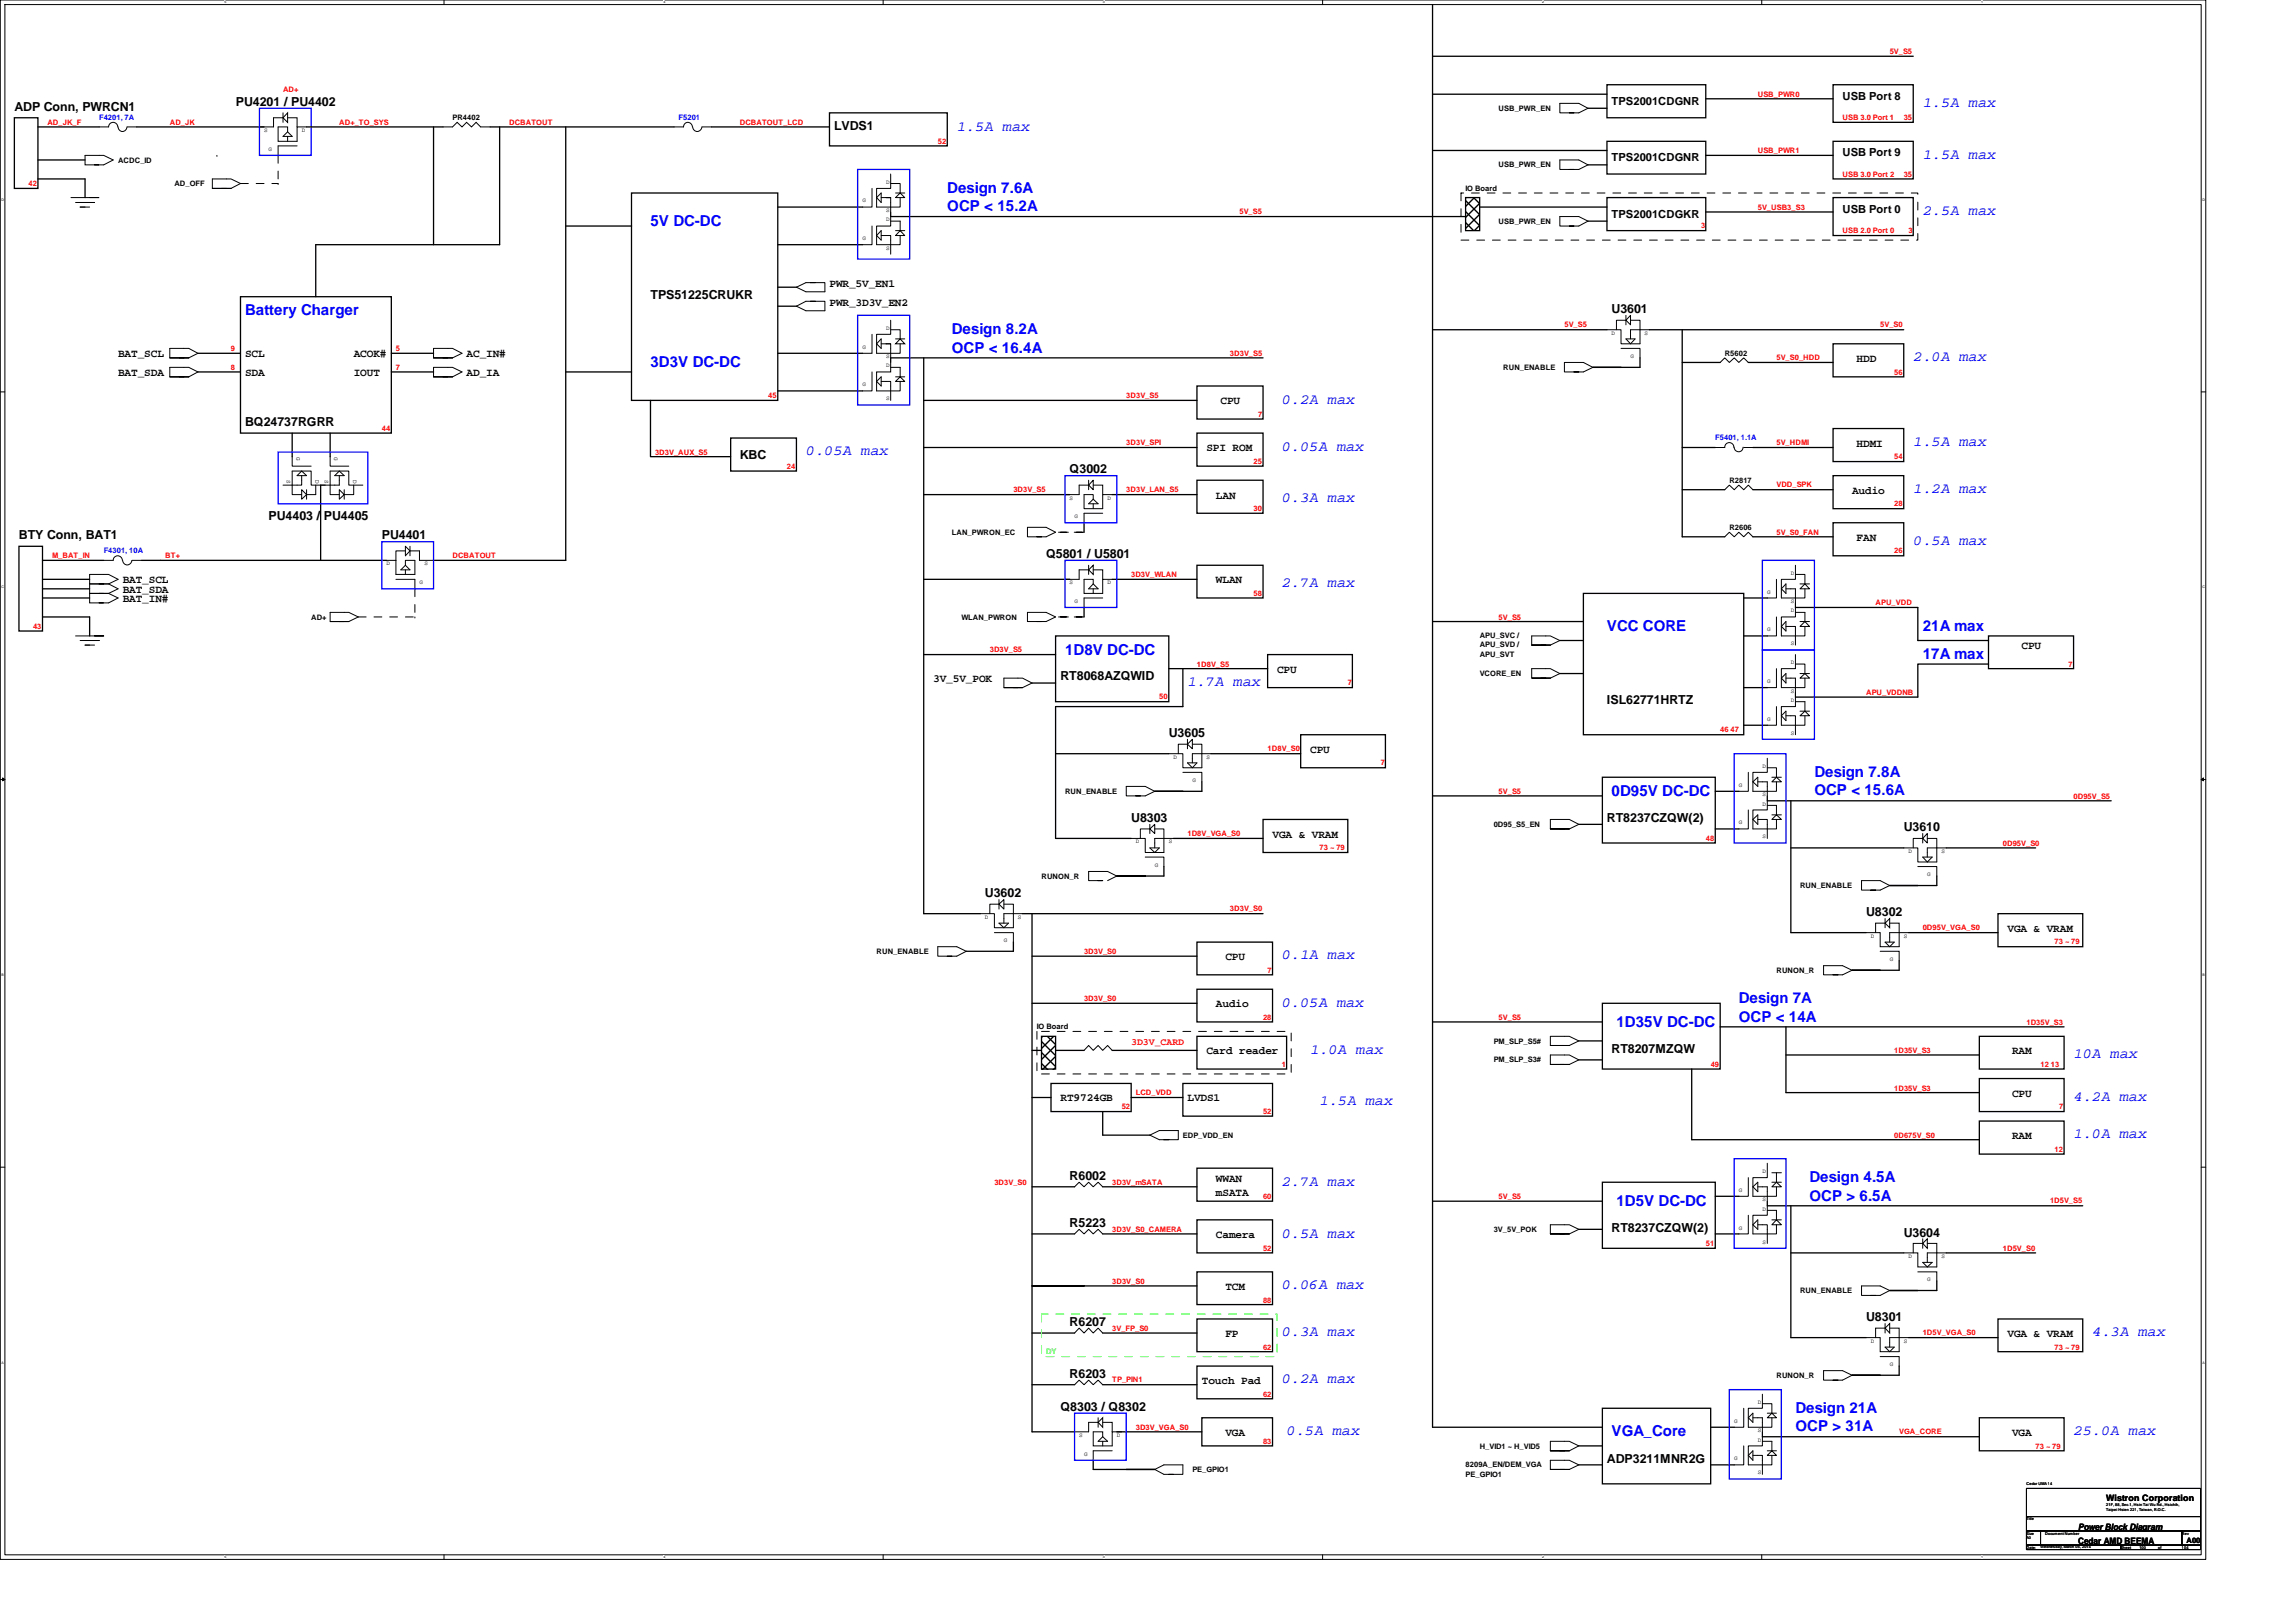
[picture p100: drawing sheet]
<svg xmlns="http://www.w3.org/2000/svg" width="297mm" height="210mm" viewBox="0 0 297 210" stroke-linecap="round" stroke-linejoin="round" font-family="sans-serif">
<defs><g id="words">
<g font-size="1.9" fill="#00f">
<text x="123.8" y="16.9">1.5A max</text>
<text x="248.7" y="13.8">1.5A max</text>
<text x="248.7" y="20.5">1.5A max</text>
<text x="84.2" y="29.3">5V DC-DC</text>
<text x="122.6" y="25">Design 7.6A</text>
<text x="122.6" y="27.3">OCP &lt; 15.2A</text>
<text x="248.7" y="27.9">2.5A max</text>
<text x="31.7" y="40.8">Battery Charger</text>
<text x="84.2" y="47.5">3D3V DC-DC</text>
<text x="123.1" y="43.3">Design 8.2A</text>
<text x="123.1" y="45.6">OCP &lt; 16.4A</text>
<text x="247.5" y="46.7">2.0A max</text>
<text x="165.8" y="52.2">0.2A max</text>
<text x="104.3" y="58.9">0.05A max</text>
<text x="165.8" y="58.3">0.05A max</text>
<text x="247.5" y="57.7">1.5A max</text>
<text x="165.8" y="65">0.3A max</text>
<text x="247.5" y="63.8">1.2A max</text>
<text x="247.5" y="70.5">0.5A max</text>
<text x="165.8" y="76">2.7A max</text>
<text x="207.9" y="81.7">VCC CORE</text>
<text x="248.7" y="81.7">21A max</text>
<text x="137.8" y="84.7">1D8V DC-DC</text>
<text x="153.6" y="88.8">1.7A max</text>
<text x="248.7" y="85.3">17A max</text>
<text x="234.7" y="100.5">Design 7.8A</text>
<text x="208.5" y="103">0D95V DC-DC</text>
<text x="234.7" y="102.9">OCP &lt; 15.6A</text>
<text x="165.8" y="124.2">0.1A max</text>
<text x="165.8" y="130.3">0.05A max</text>
<text x="225" y="129.8">Design 7A</text>
<text x="169.5" y="136.4">1.0A max</text>
<text x="209.1" y="132.9">1D35V DC-DC</text>
<text x="225" y="132.2">OCP &lt; 14A</text>
<text x="268.3" y="136.9">10A max</text>
<text x="170.7" y="143">1.5A max</text>
<text x="268.3" y="142.5">4.2A max</text>
<text x="268.3" y="147.3">1.0A max</text>
<text x="165.8" y="153.4">2.7A max</text>
<text x="234.1" y="153">Design 4.5A</text>
<text x="234.1" y="155.4">OCP &gt; 6.5A</text>
<text x="165.8" y="160.1">0.5A max</text>
<text x="209.1" y="156">1D5V DC-DC</text>
<text x="165.8" y="166.8">0.06A max</text>
<text x="165.8" y="172.9">0.3A max</text>
<text x="270.7" y="172.9">4.3A max</text>
<text x="165.8" y="179">0.2A max</text>
<text x="166.5" y="185.7">0.5A max</text>
<text x="208.5" y="185.9">VGA_Core</text>
<text x="232.3" y="182.8">Design 21A</text>
<text x="232.3" y="185.2">OCP &gt; 31A</text>
<text x="268.3" y="185.7">25.0A max</text>
</g>
<g font-size="1.6">
<text x="1.9" y="14.3">ADP Conn, PWRCN1</text>
<text x="30.5" y="13.7">PU4201 / PU4402</text>
<text x="107.9" y="16.8">LVDS1</text>
<text x="84.2" y="38.7">TPS51225CRUKR</text>
<text x="208.5" y="40.5">U3601</text>
<text x="31.7" y="55.2">BQ24737RGRR</text>
<text x="95.7" y="59.4">KBC</text>
<text x="138.4" y="61.3">Q3002</text>
<text x="2.5" y="69.8">BTY Conn, BAT1</text>
<text x="34.8" y="67.4">PU4403 / PU4405</text>
<text x="49.4" y="69.8">PU4401</text>
<text x="135.3" y="72.2">Q5801 / U5801</text>
<text x="137.2" y="88.1">RT8068AZQWID</text>
<text x="151.2" y="95.4">U3605</text>
<text x="207.9" y="91.1">ISL62771HRTZ</text>
<text x="146.3" y="106.3">U8303</text>
<text x="207.9" y="106.3">RT8237CZQW(2)</text>
<text x="246.3" y="107.6">U3610</text>
<text x="127.4" y="116.1">U3602</text>
<text x="241.4" y="118.5">U8302</text>
<text x="208.5" y="136.2">RT8207MZQW</text>
<text x="138.4" y="152.7">R6002</text>
<text x="138.4" y="158.8">R5223</text>
<text x="208.5" y="159.4">RT8237CZQW(2)</text>
<text x="246.3" y="160">U3604</text>
<text x="138.4" y="171.6">R6207</text>
<text x="241.4" y="171">U8301</text>
<text x="138.4" y="178.3">R6203</text>
<text x="137.2" y="182.5">Q8303 / Q8302</text>
<text x="207.9" y="189.3">ADP3211MNR2G</text>
</g>
<g font-size="1.4">
<text x="208.5" y="13.5">TPS2001CDGNR</text>
<text x="238.4" y="12.9">USB Port 8</text>
<text x="208.5" y="20.8">TPS2001CDGNR</text>
<text x="238.4" y="20.2">USB Port 9</text>
<text x="208.5" y="28.2">TPS2001CDGKR</text>
<text x="238.4" y="27.6">USB Port 0</text>
<text x="107.3" y="39.5">PWR_3D3V_EN2</text>
<text x="107.3" y="37.1">PWR_5V_EN1</text>
<text x="15.3" y="46.2">BAT_SCL</text>
<text x="31.7" y="46.2">SCL</text>
<text x="45.8" y="46.2">ACOK#</text>
<text x="60.4" y="46.2">AC_IN#</text>
<text x="240.2" y="46.9">HDD</text>
<text x="15.3" y="48.7">BAT_SDA</text>
<text x="31.7" y="48.7">SDA</text>
<text x="45.8" y="48.7">IOUT</text>
<text x="60.4" y="48.7">AD_IA</text>
<text x="157.9" y="52.3">CPU</text>
<text x="156.1" y="58.4">SPI ROM</text>
<text x="240.2" y="57.8">HDMI</text>
<text x="157.3" y="64.5">LAN</text>
<text x="239.6" y="63.9">Audio</text>
<text x="240.2" y="70">FAN</text>
<text x="15.9" y="75.5">BAT_SCL</text>
<text x="15.9" y="76.7">BAT_SDA</text>
<text x="15.9" y="77.9">BAT_IN#</text>
<text x="157.3" y="75.5">WLAN</text>
<text x="120.7" y="88.3">3V_5V_POK</text>
<text x="165.2" y="87.1">CPU</text>
<text x="261.5" y="84">CPU</text>
<text x="169.5" y="97.5">CPU</text>
<text x="164.6" y="108.4">VGA &amp; VRAM</text>
<text x="158.5" y="124.2">CPU</text>
<text x="259.7" y="120.6">VGA &amp; VRAM</text>
<text x="157.3" y="130.3">Audio</text>
<text x="156.1" y="136.4">Card reader</text>
<text x="260.3" y="136.4">RAM</text>
<text x="137.2" y="142.5">RT9724GB</text>
<text x="153.6" y="142.5">LVDS1</text>
<text x="260.3" y="141.9">CPU</text>
<text x="260.3" y="147.4">RAM</text>
<text x="157.3" y="152.9">WWAN</text>
<text x="157.3" y="154.7">mSATA</text>
<text x="157.3" y="160.2">Camera</text>
<text x="158.5" y="166.9">TCM</text>
<text x="158.5" y="173">FP</text>
<text x="259.7" y="173">VGA &amp; VRAM</text>
<text x="155.5" y="179.1">Touch Pad</text>
<text x="158.5" y="185.8">VGA</text>
<text x="260.3" y="185.8">VGA</text>
</g>
<text font-size="1.3" fill="#f00" x="146.3" y="135.2">3D3V_CARD</text>
<g font-size="1.1">
<text x="268.9" y="198">Power Block Diagram</text>
<text x="272.5" y="194.3">Wistron Corporation</text>
<text x="268.9" y="199.8">Cedar AMD BEEMA</text>
</g>
<g font-size="1" fill="#f00">
<text x="36.6" y="11.9">AD+</text>
<text x="244.5" y="7">5V_S5</text>
<text x="6.1" y="16.2">AD_JK_F</text>
<text x="22" y="16.2">AD_JK</text>
<text x="43.9" y="16.2">AD+_TO_SYS</text>
<text x="65.9" y="16.2">DCBATOUT</text>
<text x="95.7" y="16.2">DCBATOUT_LCD</text>
<text x="227.4" y="12.5">USB_PWR0</text>
<text x="238.4" y="15.5">USB 3.0 Port 1</text>
<text x="246.3" y="15.5">35</text>
<text x="121.3" y="18.6">52</text>
<text x="227.4" y="19.8">USB_PWR1</text>
<text x="238.4" y="22.9">USB 3.0 Port 2</text>
<text x="246.3" y="22.9">35</text>
<text x="3.7" y="24.1">42</text>
<text x="160.4" y="27.7">5V_S5</text>
<text x="220.1" y="29.5">3</text>
<text x="227.4" y="27.1">5V_USB3_S3</text>
<text x="238.4" y="30.2">USB 2.0 Port 0</text>
<text x="246.9" y="30.2">3</text>
<text x="29.9" y="45.4">9</text>
<text x="29.9" y="47.8">8</text>
<text x="51.2" y="45.4">5</text>
<text x="51.2" y="47.8">7</text>
<text x="159.1" y="46">3D3V_S5</text>
<text x="202.4" y="42.4">5V_S5</text>
<text x="229.8" y="46.7">5V_S0_HDD</text>
<text x="243.2" y="42.4">5V_S0</text>
<text x="99.4" y="51.5">45</text>
<text x="145.7" y="51.5">3D3V_S5</text>
<text x="162.8" y="53.9">7</text>
<text x="245.1" y="48.5">56</text>
<text x="49.4" y="55.8">44</text>
<text x="84.7" y="58.8">3D3V_AUX_S5</text>
<text x="145.7" y="57.6">3D3V_SPI</text>
<text x="229.8" y="57.6">5V_HDMI</text>
<text x="245.1" y="59.4">54</text>
<text x="101.8" y="60.7">24</text>
<text x="131.1" y="63.7">3D3V_S5</text>
<text x="145.7" y="63.7">3D3V_LAN_S5</text>
<text x="162.2" y="60">25</text>
<text x="229.8" y="63.1">VDD_SPK</text>
<text x="245.1" y="65.5">28</text>
<text x="162.2" y="66.1">30</text>
<text x="229.8" y="69.2">5V_S0_FAN</text>
<text x="245.1" y="71.6">26</text>
<text x="6.7" y="72.2">M_BAT_IN</text>
<text x="21.4" y="72.2">BT+</text>
<text x="58.5" y="72.2">DCBATOUT</text>
<text x="146.3" y="74.7">3D3V_WLAN</text>
<text x="162.2" y="77.1">58</text>
<text x="4.3" y="81.4">43</text>
<text x="193.9" y="80.2">5V_S5</text>
<text x="242.7" y="78.3">APU_VDD</text>
<text x="128.1" y="84.4">3D3V_S5</text>
<text x="154.9" y="86.3">1D8V_S5</text>
<text x="174.4" y="88.7">7</text>
<text x="241.4" y="89.9">APU_VDDNB</text>
<text x="267.6" y="86.3">7</text>
<text x="150" y="90.5">50</text>
<text x="222.5" y="94.8">46 47</text>
<text x="164" y="97.2">1D8V_S0</text>
<text x="178.6" y="99.1">7</text>
<text x="193.9" y="102.7">5V_S5</text>
<text x="268.3" y="103.3">0D95V_S5</text>
<text x="153.6" y="108.2">1D8V_VGA_S0</text>
<text x="170.7" y="110">73 ~ 79</text>
<text x="220.7" y="108.8">48</text>
<text x="259.1" y="109.4">0D95V_S0</text>
<text x="159.1" y="117.9">3D3V_S0</text>
<text x="140.2" y="123.4">3D3V_S0</text>
<text x="164" y="125.9">7</text>
<text x="248.7" y="120.4">0D95V_VGA_S0</text>
<text x="265.8" y="122.2">73 ~ 79</text>
<text x="140.2" y="129.5">3D3V_S0</text>
<text x="163.4" y="132">28</text>
<text x="193.9" y="132">5V_S5</text>
<text x="245.1" y="136.2">1D35V_S3</text>
<text x="262.2" y="132.6">1D35V_S3</text>
<text x="145.1" y="143.6">52</text>
<text x="146.9" y="141.7">LCD_VDD</text>
<text x="165.8" y="138.1">1</text>
<text x="221.3" y="138.1">49</text>
<text x="245.1" y="141.1">1D35V_S3</text>
<text x="264" y="138.1">12 13</text>
<text x="266.4" y="143.6">7</text>
<text x="163.4" y="144.2">52</text>
<text x="245.1" y="147.2">0D675V_S0</text>
<text x="265.8" y="149.1">12</text>
<text x="128.6" y="153.3">3D3V_S0</text>
<text x="143.9" y="153.3">3D3V_mSATA</text>
<text x="163.4" y="155.2">60</text>
<text x="193.9" y="155.2">5V_S5</text>
<text x="265.2" y="155.7">1D5V_S5</text>
<text x="143.9" y="159.4">3D3V_S0_CAMERA</text>
<text x="163.4" y="161.8">52</text>
<text x="220.7" y="161.2">51</text>
<text x="259.1" y="161.8">1D5V_S0</text>
<text x="143.9" y="166.1">3D3V_S0</text>
<text x="143.9" y="172.2">3V_FP_S0</text>
<text x="163.4" y="168.6">88</text>
<text x="248.7" y="172.8">1D5V_VGA_S0</text>
<text x="143.9" y="178.9">TP_PIN1</text>
<text x="163.4" y="174.7">62</text>
<text x="265.8" y="174.7">73 ~ 79</text>
<text x="146.9" y="185">3D3V_VGA_S0</text>
<text x="163.4" y="180.8">62</text>
<text x="245.7" y="185.6">VGA_CORE</text>
<text x="163.4" y="186.9">83</text>
<text x="263.4" y="187.5">73 ~ 79</text>
</g>
<g font-size="1" fill="#00f">
<text x="12.8" y="15.5">F4201, 7A</text>
<text x="87.8" y="15.5">F5201</text>
<text x="221.9" y="57">F5401, 1.1A</text>
<text x="13.4" y="71.6">F4301, 10A</text>
</g>
<g font-size="1">
<text x="58.5" y="15.5">PR4402</text>
<text x="193.9" y="14.3">USB_PWR_EN</text>
<text x="15.3" y="21">ACDC_ID</text>
<text x="193.9" y="21.6">USB_PWR_EN</text>
<text x="22.6" y="24.1">AD_OFF</text>
<text x="189.6" y="24.7">IO Board</text>
<text x="193.9" y="29">USB_PWR_EN</text>
<text x="194.5" y="47.8">RUN_ENABLE</text>
<text x="223.1" y="46">R5602</text>
<text x="223.7" y="62.5">R2817</text>
<text x="123.1" y="69.2">LAN_PWRON_EC</text>
<text x="223.7" y="68.6">R2606</text>
<text x="40.3" y="80.2">AD+</text>
<text x="124.4" y="80.2">WLAN_PWRON</text>
<text x="191.4" y="83.8">APU_SVD /</text>
<text x="191.4" y="82.6">APU_SVC /</text>
<text x="191.4" y="85">APU_SVT</text>
<text x="191.4" y="87.5">VCORE_EN</text>
<text x="137.8" y="102.7">RUN_ENABLE</text>
<text x="193.2" y="107">0D95_S5_EN</text>
<text x="134.7" y="113.7">RUNON_R</text>
<text x="232.9" y="114.9">RUN_ENABLE</text>
<text x="113.4" y="123.4">RUN_ENABLE</text>
<text x="229.8" y="125.9">RUNON_R</text>
<text x="134.2" y="133.2">IO Board</text>
<text x="193.2" y="135">PM_SLP_S5#</text>
<text x="193.2" y="137.5">PM_SLP_S3#</text>
<text x="153" y="147.2">EDP_VDD_EN</text>
<text x="193.2" y="159.4">3V_5V_POK</text>
<text x="232.9" y="167.3">RUN_ENABLE</text>
<text x="229.8" y="178.3">RUNON_R</text>
<text x="154.3" y="190.5">PE_GPIO1</text>
<text x="189.6" y="189.9">8209A_EN/DEM_VGA</text>
<text x="189.6" y="191.1">PE_GPIO1</text>
<text x="191.4" y="187.5">H_VID1 ~ H_VID5</text>
<text x="282.9" y="199.6">A00</text>
</g>
<text font-size="1" fill="#0f0" x="135.3" y="175.3">DY</text>
<g font-size=".8">
<text x="34.2" y="17.1">S</text>
<text x="39" y="17.1">D</text>
<text x="34.8" y="19.5">G</text>
<text x="114.6" y="23.8">D</text>
<text x="111.6" y="26.2">G</text>
<text x="114.6" y="27.4">S</text>
<text x="114.6" y="28.7">D</text>
<text x="111.6" y="31.1">G</text>
<text x="114.6" y="32.3">S</text>
<text x="111.6" y="45.1">G</text>
<text x="114.6" y="46.4">S</text>
<text x="114.6" y="42.7">D</text>
<text x="114.6" y="47.5">D</text>
<text x="208.5" y="43.3">D</text>
<text x="210.9" y="46.4">G</text>
<text x="212.8" y="43.3">S</text>
<text x="111.6" y="50">G</text>
<text x="114.6" y="51.8">S</text>
<text x="38.4" y="59.1" transform="rotate(90 38.4 59.1)">G</text>
<text x="43.2" y="59.1" transform="rotate(90 43.2 59.1)">G</text>
<text x="37.1" y="62.1" transform="rotate(90 37.1 62.1)">S</text>
<text x="40.8" y="62.1" transform="rotate(90 40.8 62.1)">D</text>
<text x="42" y="62.1" transform="rotate(90 42 62.1)">S</text>
<text x="45.7" y="62.1" transform="rotate(90 45.7 62.1)">D</text>
<text x="138.4" y="64.6">S</text>
<text x="143.3" y="64.6">D</text>
<text x="139" y="67.1">G</text>
<text x="50" y="73.2">D</text>
<text x="54.3" y="75.6">G</text>
<text x="54.9" y="73.2">S</text>
<text x="138.4" y="75.6">S</text>
<text x="143.3" y="75.6">D</text>
<text x="228.6" y="76.8">G</text>
<text x="231.7" y="74.4">D</text>
<text x="139" y="78">G</text>
<text x="228.6" y="81.7">G</text>
<text x="231.7" y="83.5">S</text>
<text x="231.7" y="78">S</text>
<text x="231.7" y="79.2">D</text>
<text x="228.6" y="88.4">G</text>
<text x="231.7" y="89.6">S</text>
<text x="231.7" y="86">D</text>
<text x="228.6" y="93.3">G</text>
<text x="231.7" y="95.1">S</text>
<text x="231.7" y="90.8">D</text>
<text x="151.8" y="98.2">D</text>
<text x="154.3" y="101.2">G</text>
<text x="156.1" y="98.2">S</text>
<text x="225" y="101.8">G</text>
<text x="228" y="99.4">D</text>
<text x="225" y="106.7">G</text>
<text x="228" y="103">S</text>
<text x="228" y="104.3">D</text>
<text x="146.9" y="109.1">D</text>
<text x="149.4" y="112.2">G</text>
<text x="151.2" y="109.1">S</text>
<text x="228" y="108.5">S</text>
<text x="246.9" y="110.4">D</text>
<text x="249.3" y="113.4">G</text>
<text x="251.2" y="110.4">S</text>
<text x="127.4" y="118.9">D</text>
<text x="131.7" y="118.9">S</text>
<text x="129.9" y="121.9">G</text>
<text x="242" y="121.3">D</text>
<text x="244.5" y="124.4">G</text>
<text x="246.3" y="121.3">S</text>
<text x="225" y="154.2">G</text>
<text x="228" y="155.4">S</text>
<text x="228" y="151.8">D</text>
<text x="225" y="159.1">G</text>
<text x="228" y="156.7">D</text>
<text x="228" y="161">S</text>
<text x="246.9" y="162.8">D</text>
<text x="249.3" y="165.8">G</text>
<text x="251.2" y="162.8">S</text>
<text x="242" y="173.7">D</text>
<text x="246.3" y="173.7">S</text>
<text x="244.5" y="176.8">G</text>
<text x="139.6" y="185.9">S</text>
<text x="144.5" y="185.9">D</text>
<text x="224.4" y="184.1">G</text>
<text x="227.4" y="185.3">S</text>
<text x="227.4" y="181.7">D</text>
<text x="140.2" y="188.4">G</text>
<text x="224.4" y="189">G</text>
<text x="227.4" y="186.6">D</text>
<text x="227.4" y="190.8">S</text>
</g>
<g font-size=".5">
<text x="29" y=".4">5</text>
<text x="85.8" y=".4">4</text>
<text x="142.7" y=".4">3</text>
<text x="199.5" y=".4">2</text>
<text x="256.3" y=".4">1</text>
<text x=".2" y="26">D</text>
<text x="284.9" y="26">D</text>
<text x=".2" y="76.2">C</text>
<text x="284.9" y="76.2">C</text>
<text x=".2" y="126.3">B</text>
<text x="284.9" y="126.3">B</text>
<text x=".2" y="176.5">A</text>
<text x="284.9" y="176.5">A</text>
<text x="262.2" y="192.2">Cedar UMA 14</text>
<text x="262.2" y="196.8">Title</text>
<text x="272.5" y="194.9">21F, 88, Sec.1, Hsin Tai Wu Rd., Hsichih,</text>
<text x="272.5" y="195.6">Taipei Hsien 221, Taiwan, R.O.C.</text>
<text x="29" y="201.6">5</text>
<text x="85.8" y="201.6">4</text>
<text x="142.7" y="201.6">3</text>
<text x="199.5" y="201.6">2</text>
<text x="256.3" y="201.6">1</text>
<text x="262.2" y="198.6">Size</text>
<text x="262.2" y="200.4">Date:</text>
<text x="262.2" y="199.2">A0</text>
<text x="264" y="200.3">Wednesday, March 05, 2014</text>
<text x="264.6" y="198.6">Document Number</text>
<text x="274.4" y="200.4">Sheet</text>
<text x="276.8" y="200.4">100</text>
<text x="279.2" y="200.4">of</text>
<text x="282.3" y="200.4">104</text>
<text x="282.3" y="198.6">Rev</text>
</g>
</g></defs>
<path d="M0 0h285.4v201.8h-285.4zM.6 .6h284.2v200.6h-284.2z" fill="none" stroke="#000" stroke-width=".13"/>
<g fill="#fff">
<path d="M29 0h.2v.6h-.2z"/>
<path d="M29 201.3h.2v.5h-.2z"/>
</g>
<path d="M57.4 0v.6M57.4 201.2v.6" fill="none" stroke="#000" stroke-width=".13"/>
<g fill="#fff">
<path d="M85.8 0h.3v.6h-.3z"/>
<path d="M85.8 201.3h.3v.5h-.3z"/>
</g>
<path d="M114.3 0v.6M114.3 201.2v.6" fill="none" stroke="#000" stroke-width=".13"/>
<g fill="#fff">
<path d="M142.7 0h.2v.6h-.2z"/>
<path d="M142.7 201.3h.2v.5h-.2z"/>
</g>
<path d="M171.1 0v.6M171.1 201.2v.6" fill="none" stroke="#000" stroke-width=".13"/>
<g fill="#fff">
<path d="M199.5 0h.2v.6h-.2z"/>
<path d="M199.5 201.3h.2v.5h-.2z"/>
</g>
<path d="M227.9 0v.6M227.9 201.2v.6" fill="none" stroke="#000" stroke-width=".13"/>
<g fill="#fff">
<path d="M256.3 0h.2v.6h-.2z"/>
<path d="M256.3 201.3h.2v.5h-.2z"/>
<path d="M.2 25.7h.3v.5h-.3z"/>
<path d="M284.9 25.7h.3v.5h-.3z"/>
<path d="M.2 75.8h.3v.5h-.3z"/>
<path d="M284.9 75.8h.3v.5h-.3z"/>
</g>
<path d="M0 50.7h.6M284.8 50.7h.6" fill="none" stroke="#000" stroke-width=".13"/>
<g fill="#fff">
<path d="M.2 125.9h.3v.5h-.3z"/>
<path d="M284.9 125.9h.3v.5h-.3z"/>
</g>
<path d="M0 100.9h.6M.3 100.7l.3 .2-.3 .1zM284.8 100.9l.3-.2v.3zM284.8 100.9h.6" fill="none" stroke="#000" stroke-width=".13"/>
<path d="M.3 100.7l.3 .2-.3 .1zM284.8 100.9l.3-.2v.3z" fill="#000"/>
<g fill="#fff">
<path d="M.2 176.1h.3v.5h-.3z"/>
<path d="M284.9 176.1h.3v.5h-.3z"/>
</g>
<g fill="none" stroke="#000" stroke-width=".13">
<path d="M12.8 16.4h1.3a.59 .59 0 0 1 .5-.6 .59 .59 0 0 1 .6 .6M15.3 16.4a.57 .57 0 0 0 .6 .6 .57 .57 0 0 0 .5-.6M16.5 16.4h1.2M36.6 14.6v1.2M36.6 17.7l.6-.6 .6 .6zM36.6 15.2h-1.2v1.2h-1.8M37.2 14.6v1.2l-.6-.6zM37.2 17.7v.6M37.2 15.2h1.2v1.2M38.4 18.9h-2.4v1.2M39.7 16.4h-1.3v1.9h-2.4v-1.9h1.2v.7M57.3 16.4h1.2l.6-.6 .7 .6 .6-.6 .6 .6 .6-.6 .6 .6h1.2"/>
<path d="M87.2 16.4h1.2a.57 .57 0 0 1 .6-.6 .57 .57 0 0 1 .6 .6M89.6 16.4a.59 .59 0 0 0 .6 .6 .59 .59 0 0 0 .6-.6M90.8 16.4h1.3M203.6 14.6h.7l1.1-.6-1.1-.6h-2.5v1.2h1.8h-.6M9.2 25.6h3.6h-1.2M9.8 26.2h2.4h-1.8M10.4 26.8h.6zM10.4 26.8h1.2M12.8 21.3h.6l1.2-.6-1.2-.6h-2.4v1.2h1.8h-.6M27.5 24.4h2.4zM28.1 20.1h.1M29.3 24.4h.6"/>
<path d="M29.9 24.4l1.2-.7-1.2-.5h-2.4v1.2h1.8h-.6M104.9 36.6h-.6l-1.3 .6 1.3 .6h2.4v-1.2h-1.8h.6M104.9 39h-.6l-1.3 .6 1.3 .6h2.4v-1.2h-1.8h.6M112.8 24.4v2.4h-1.2M112.8 29.3v2.4h-1.2M113.4 25.6l.6-.6v1.2zM114 25.6h.6M114 30.5h1.2v2.4M114 29.8v1.3l-.6-.6zM114.6 25.6h.6v2.4M114.6 25.6h.6M115.2 23.7h1.3v1.3"/>
<path d="M115.2 28.6h1.3v1.2M115.2 22.5v1.9h-1.8v2.4h3.1v-1.2M115.2 27.4v1.9h-1.8v2.4h3.1v-1.2M115.9 25.6l.6-.6 .5 .6zM115.9 25h1.1M115.9 29.8h1.1M116.5 29.8l.5 .7h-1.1zM203 29.3h.6h-1.8v-1.3h2.5l1.1 .6-1.1 .7h-.7M203.6 21.9h.7l1.1-.6-1.1-.6h-2.5v1.2h1.8h-.6M22 46.3h2.4zM22 48.8h2.4zM23.2 46.3h.6h-1.8v-1.2h2.4l1.2 .6-1.2 .6"/>
<path d="M23.8 48.8h.6M24.4 48.8l1.2-.7-1.2-.6h-2.4v1.3h1.8h-.6M37.8 59.1v1.2h2.5M42.7 59.1v1.2h2.4M56.1 46.3h2.4zM56.1 48.8h2.4zM57.3 46.3h.7h-1.9v-1.2h2.4l1.3 .6-1.3 .6M58 46.3h.5M58 48.8h.5M58.5 48.8l1.3-.7-1.3-.6h-2.4v1.3h1.9h-.7M112.8 43.3v2.4h-1.2M112.8 48.1v2.5h-1.2"/>
<path d="M113.4 49.4l.6-.6v1.2zM114 44.5h.6M114 49.4h1.2v2.4M114 43.9v1.2l-.6-.6zM114.6 44.5h.6v2.4M114.6 44.5h.6M115.2 42.7h1.3v1.2M115.2 47.5h1.3v1.3M115.2 41.4v1.9h-1.8v2.4h3.1v-1.2M115.2 46.3v1.8h-1.8v2.5h3.1v-1.2M115.9 49.4l.6-.6 .5 .6zM115.9 43.9h1.1"/>
<path d="M115.9 48.8h1.1M116.5 43.9l.5 .6h-1.1zM203.6 48.1h.7h-1.9v-1.2h2.4l1.3 .6-1.3 .6h-.5M209.7 45.1h2.5v1.2M210.4 43.9h1.1l-.6 .6zM210.4 40.8v1.2M210.4 41.4h-1.3v1.3M210.9 41.4h1.3v3.1h-2.5v-1.8h-1.8M210.9 40.8v1.2l-.5-.6zM213.4 42.7h-2.5v1.2M222.5 46.9l.6-.6 .6 .6 .7-.6 .6 .6 .6-.6 .6 .6M224.3 57.9a.57 .57 0 0 0-.6-.6 .57 .57 0 0 0-.6 .6h-1.2"/>
<path d="M225.5 57.9a.57 .57 0 0 1-.5 .6 .57 .57 0 0 1-.6-.6M225.6 57.9h1.2M13.4 72.5h1.2a.59 .59 0 0 1 .6-.6 .59 .59 0 0 1 .6 .6M13.4 75.6h.7l1.2-.6-1.2-.7h-2.5v1.3h1.8h-.6M13.4 75.6h.7l1.2 .6-1.2 .6h-.7M13.4 76.8h.7l1.2 .6-1.2 .6h-.7M13.4 75.6h-1.8v1.2h1.8h-.6M13.4 76.8h-1.8v1.2h1.8h-.6M15.9 72.5a.59 .59 0 0 0 .6 .6 .59 .59 0 0 0 .6-.6M17.1 72.5h1.2M38.4 61.6l.6-.6 .7 .6zM39 63.4l.7 .6-.7 .6z"/>
<path d="M39 61.6v1.2h-2.4M39.7 63.4v1.2M40.8 62.8v1.2h-1.1M42.1 62.8h-1.8v-1.8h-2.5v3h1.2M43.3 61.6l.6-.6 .6 .6zM43.9 63.4l.6 .6-.6 .6zM43.9 61.6v1.2h-2.4M44.5 63.4v1.2M45.8 62.8v1.2h-1.3M46.9 62.8h-1.8v-1.8h-2.4v3h1.2M50 72.5h1.2M51.2 72.5v1.8h2.5v-1.8h-1.3v.7"/>
<path d="M51.2 75h2.5v1.2M51.9 73.7l.5-.5 .6 .5zM52.4 70.7l.6 .6-.6 .6zM52.4 73.7v.6M52.4 71.3h-1.2v1.2M53 71.3h1.3v1.2h1.8M53 70.7v1.2M134.7 69.5h.6l1.3-.6-1.3-.7h-2.4v1.3h1.8h-.5M140.8 73.2v1.1M140.8 73.7l.6-.5v1.1zM140.8 62.1v1.3M140.8 73.7h-1.2v1.3h-1.8"/>
<path d="M140.8 62.8h-1.2v1.2h-1.8M141.4 75.6l.7 .6h-1.3zM141.4 76.2v.6M141.4 64.6l.7 .6h-1.3zM141.4 65.2v.6M141.4 62.1v1.3l-.6-.6zM141.4 73.7h1.3v1.3M141.4 62.8h1.3v1.2M142.7 77.4h-2.5v1.2M142.7 66.4h-2.5v1.2M143.9 75h-1.2v1.8h-2.5v-1.8h1.2v.6M143.9 64h-1.2v1.8h-2.5v-1.8h1.2v.6"/>
<path d="M221.9 63.4h.1M223.1 69.5l.6-.6 .7 .6 .6-.6 .6 .6 .6-.6 .6 .6M223.1 63.4l.6-.6 .7 .6 .6-.6 .6 .6 .6-.6 .6 .6M229.8 75v2.4h-1.2M229.8 79.8v2.5h-1.2M231.1 76.2h1.2v2.4M231.1 75.6v1.2l-.6-.6zM232.3 74.3h1.2v1.3M232.3 73.2v1.8h-1.8v2.4h3v-1.2M232.3 78v1.8h-1.8v2.5h3v-1.2M232.3 79.2h1.2v1.2M232.9 75.6h1.2"/>
<path d="M232.9 76.2l.6-.6 .6 .6zM9.8 82.3h3.6h-1.2M10.4 82.9h2.4h-1.8M11 83.5h.6zM11 83.5h1.2M42.7 80.4h2.4zM43.9 80.4h.6h-1.8v-1.2h2.4l1.3 .6-1.3 .6M44.5 80.4h.6M129.9 89h2.4zM131.7 89h.6M132.3 89l1.2-.6-1.2-.6h-2.4v1.2h1.8h-.6M134.2 80.4h.5h-1.8v-1.2h2.4l1.3 .6-1.3 .6h-.6"/>
<path d="M153 99.9h2.5v1.3M153.6 95.7v1.2M153.6 96.3h-1.2v1.2M153.6 98.7h1.3l-.6 .7zM154.3 96.3h1.2v3.1h-2.5v-1.9h-1.8M154.3 95.7v1.2l-.7-.6zM156.7 97.5h-2.4v1.2M198.2 87.8h2.4zM198.2 83.5h2.4zM199.3 83.5h.7h-1.8v-1.2h2.4l1.2 .6-1.2 .6M200.6 87.8l1.2-.6-1.2-.7h-2.4v1.3h1.8h-.7M226.2 99.9v2.5h-1.2"/>
<path d="M228.6 99.4h1.2v1.2M228.6 98.1v1.8h-1.8v2.5h3v-1.2M229.8 86.5v2.5h-1.2M229.8 91.4v2.5h-1.2M230.5 87.8l.6-.6v1.2zM230.5 92.6l.6-.6v1.3zM231.1 81.1h1.2v2.4M231.1 87.8h1.2v2.4M231.1 92.6h1.2v2.5M231.1 80.4v1.3l-.6-.6zM232.3 85.9h1.2v1.3M232.3 84.7v1.8h-1.8v2.5h3v-1.2"/>
<path d="M232.3 89.6v1.8h-1.8v2.5h3v-1.3M232.3 90.8h1.2v1.2M232.9 80.4h1.2M232.9 87.2h1.2M232.9 92h1.2M232.9 81.1l.6-.7 .6 .7zM232.9 87.8l.6-.6 .6 .6zM232.9 92.6l.6-.6 .6 .6zM129.2 116.4v1.2M129.2 117l.7-.6v1.2zM129.2 117h-1.1v1.2M129.2 119.5h1.3l-.6 .6z"/>
<path d="M129.9 117h1.2v3.1h-2.5v-1.9h-1.8M132.3 118.2h-2.4v1.3M143.3 114l1.2-.6-1.2-.6h-2.5v1.2h1.9h-.6M146.9 103h.6h-1.8v-1.2h2.5l1.2 .6-1.2 .6h-.7M148.2 110.9h2.4v1.2M148.8 109.7h1.2l-.6 .6zM148.8 107.3h-1.3v1.2M148.8 106.7v1.2M148.8 107.3l.6-.6v1.2zM149.4 107.3h1.2v3h-2.4v-1.8h-1.9M151.8 108.5h-2.4v1.2M200.6 107.3h2.4z"/>
<path d="M202.4 107.3h.6M203 107.3l1.3-.6-1.3-.7h-2.4v1.3h1.8h-.6M226.2 104.8v2.5h-1.2M226.8 101.2l.6-.6v1.2zM226.8 106l.6-.5v1.2zM227.4 101.2h1.2v2.4M227.4 106h1.2v2.5M228.6 103v1.8h-1.8v2.5h3v-1.3M228.6 104.2h1.2v1.3M229.2 101.2l.6-.6 .7 .6zM229.2 106l.6-.5 .7 .5zM229.2 100.6h1.3"/>
<path d="M229.2 105.5h1.3M242 115.2h.7h-1.9v-1.2h2.4l1.3 .6-1.3 .6h-.5M243.9 118.9v1.2M243.9 119.5h-1.2v1.2M244.5 118.9v1.2l-.6-.6zM244.5 119.5h1.2v3h-2.5v-1.8h-1.8M248.1 112.1h2.5v1.3M248.7 107.9v1.2M248.7 108.5h-1.2v1.2M248.7 110.9h1.3l-.7 .6zM249.3 107.9v1.2l-.6-.6zM249.3 108.5h1.3v3h-2.5v-1.8h-1.8"/>
<path d="M251.8 109.7h-2.5v1.2M123.1 123.7h.7l1.2-.6-1.2-.6h-2.5v1.2h1.8h-.5M128.6 120.7h2.5v1.2M140.2 135.9l.6-.6 .6 .6 .7-.6 .6 .6 .6-.6 .6 .6M200.6 137.8h2.4zM200.6 135.3h2.4zM202.4 137.8h.6M202.4 135.3h.6M203 137.8l1.3-.6-1.3-.7h-2.4v1.3h1.8h-.6M203 135.3l1.3-.6-1.3-.6h-2.4v1.2h1.8h-.6M237.1 126.2h.7h-1.9v-1.2h2.5l1.2 .6-1.2 .6h-.6M243.2 123.1h2.5v1.2"/>
<path d="M243.9 121.9h1.2l-.6 .6zM246.9 120.7h-2.4v1.2M0 151h.6M139 159.7l.6-.6 .6 .6 .6-.6 .6 .6 .7-.6 .6 .6M139 153.6l.6-.6 .6 .6 .6-.6 .6 .6 .7-.6 .6 .6M150.6 147.5h-.6l-1.2-.6 1.2-.6h2.4v1.2h-1.8h.6M200.6 159.7h2.4zM202.4 159.7h.6M203 159.7l1.3-.6-1.3-.6h-2.4v1.2h1.8h-.6M226.2 152.4v2.4h-1.2M226.2 157.3v2.4h-1.2M226.8 153.6l.6-.6v1.2z"/>
<path d="M226.8 158.5l.6-.6v1.2zM227.4 153.6h1.2v2.4M227.4 158.5h1.2v2.4M228.6 150.5v1.9h-1.8v2.4h3v-1.2M228.6 155.4v1.9h-1.8v2.4h3v-1.2M228.6 156.6h1.2v1.3M229.2 153.6l.6-.6 .7 .6zM229.2 153h1.3M229.2 157.9h1.3M229.2 151.8h1.3M229.8 157.9l.7 .6h-1.3zM229.8 151.8v1.2"/>
<path d="M284.8 151h.6M139 172.5l.6-.6 .6 .6 .6-.6 .6 .6 .7-.6 .6 .6M139 179.2l.6-.6 .6 .6 .6-.6 .6 .6 .7-.6 .6 .6M237.1 178.6h.7h-1.9v-1.2h2.5l1.2 .6-1.2 .6h-.6M242.7 167.6h.5l1.3-.6-1.3-.6h-2.4v1.2h1.9h-.7M243.2 175.6h2.5v1.2M243.9 174.3h1.2l-.6 .6zM243.9 171.3v1.2M243.9 171.9h-1.2v1.2M244.5 171.3v1.2l-.6-.6zM244.5 171.9h1.2v3h-2.5v-1.8h-1.8M246.9 173.1h-2.4v1.2"/>
<path d="M248.1 164.6h2.5v1.2M248.7 160.3v1.2M248.7 160.9h-1.2v1.2M248.7 163.4h1.3l-.7 .6zM249.3 160.3v1.2l-.6-.6zM249.3 160.9h1.3v3.1h-2.5v-1.9h-1.8M251.8 162.1h-2.5v1.3M142.1 186.5l.6-.6 .6 .6zM142.1 184.1h-1.3v1.2h-1.8M142.1 183.5v1.2M142.7 186.5v.6M142.7 183.5v1.2l-.6-.6z"/>
<path d="M142.7 184.1h1.2v1.2M143.9 187.7h-2.5v1.3M145.1 185.3h-1.2v1.8h-2.5v-1.8h1.3v.6M151.2 190.8h-.6l-1.2-.6 1.2-.6h2.4v1.2h-1.8h.6M200.6 190.2h2.4zM200.6 187.7h2.4zM201.8 187.7h.6h-1.8v-1.2h2.4l1.3 .6-1.3 .6M203 190.2l1.3-.6-1.3-.6h-2.4v1.2h1.8h-.6M225.6 182.2v2.5h-1.2M225.6 187.1v2.5h-1.2M226.2 183.5l.6-.6v1.2zM226.2 188.3l.6-.6v1.3z"/>
<path d="M226.8 183.5h1.2v2.4M226.8 188.3h1.2v2.5M228 181.7h1.2v1.2M228 180.4v1.8h-1.8v2.5h3v-1.2M228 185.3v1.8h-1.8v2.5h3v-1.3M228 186.5h1.2v1.2M228.6 182.9h1.2M228.6 187.7h1.2M228.6 183.5l.6-.6 .6 .6zM228.6 188.3l.6-.6 .6 .6zM262.2 192.6h22.5v3.7h-22.5zM262.2 196.3h22.5v1.8h-22.5z"/>
<path d="M262.2 198.1h1.8v1.8h-1.8zM262.2 199.9h12.2v.6h-12.2zM264 198.1h18.3v1.8h-18.3zM274.4 199.9h10.3v.6h-10.3zM282.3 198.1h2.4v1.8h-2.4z"/>
</g>
<g fill="none" stroke="#000" stroke-width=".17">
<path d="M1.9 15.2h3v9.2h-3zM4.9 16.4h7.9M17.7 16.4h16.5M39.7 16.4h17.6M56.1 16.4v15.3M63.4 16.4h23.8M64.6 16.4v15.3h-23.8v6.7M73.2 16.4v56.1h-17.1M92.1 16.4h15.2M107.3 14.6h15.3v4.3h-15.3zM185.3 12.2h22.6M185.3 19.5h22.6"/>
<path d="M185.3 7.3h62.2M185.3 .6v184.1h22M205.4 14h2.5M207.9 11h12.8v4.2h-12.8zM207.9 18.3h12.8v4.2h-12.8zM220.7 12.8h16.4M237.1 11h10.4v4.8h-10.4zM237.1 18.3h10.4v4.9h-10.4zM4.9 23.2h6.1v2.4M4.9 20.7h6.1M31.1 38.4h19.5v17.6h-19.5zM73.2 29.3h8.5"/>
<path d="M81.7 25h18.9v26.8h-18.9zM100.6 37.2h2.4M100.6 39.6h2.4M100.6 26.8h11M100.6 31.7h11M115.2 28h74.4M189.6 25.6h1.8v4.2h-1.8zM191.4 26.8h16.5M205.4 21.3h2.5M205.4 28.6h2.5M207.9 25.6h12.8v4.2h-12.8zM220.7 20.1h16.4"/>
<path d="M220.7 27.4h16.4M237.1 25.6h10.4v4.9h-10.4zM25.6 45.7h5.5M25.6 48.1h5.5M37.8 56v3.1M42.7 56v3.1M50.6 45.7h5.5M50.6 48.1h5.5M73.2 48.1h8.5M84.2 51.8v7.3h10.3M94.5 56.7h8.5v4.3h-8.5zM100.6 45.7h11"/>
<path d="M100.6 50.6h11M115.2 46.3h48.2M119.5 57.9h35.4M119.5 51.8h35.4M119.5 46.3v71.9h7.3M154.9 56h8.5v4.3h-8.5zM154.9 50h8.5v4.2h-8.5zM185.3 42.7h22.6M212.2 46.3v1.2h-6.1h3.6M213.4 42.7h32.9M217.6 46.9h4.9M217.6 57.9h4.3"/>
<path d="M217.6 42.7v26.8h5.5M226.2 46.9h10.9M226.8 57.9h10.3M237.1 44.5h9.2v4.3h-9.2zM237.1 55.5h9.2v4.2h-9.2zM2.5 70.7h3v11h-3zM5.5 79.8h6.1v2.5M5.5 72.5h7.9M5.5 75h6.1M5.5 76.2h6.1M5.5 77.4h6.1M18.3 72.5h31.7"/>
<path d="M41.5 62.8v9.7M119.5 75h18.9M119.5 64h18.9M140.2 78.6v1.2M140.2 67.6v1.3M143.9 75h11M143.9 64h11M154.9 73.2h8.5v4.2h-8.5zM154.9 62.1h8.5v4.3h-8.5zM204.8 76.8h20.8v18.3h-20.8zM217.6 63.4h5.5M225.6 77.4h3"/>
<path d="M226.8 69.5h10.3M226.8 63.4h10.3M232.3 78.6h15.8v4.3h9.2M237.1 61.6h9.2v4.2h-9.2zM237.1 67.6h9.2v4.3h-9.2zM119.5 84.7h17.1M133.5 88.4h3.1M136.6 82.3h14.6v8.5h-14.6zM136.6 97.5h14.6M151.2 86.5h12.8M153 86.5v4.9h-16.4v17.1h9.7M156.7 97.5h11.6"/>
<path d="M164 84.7h11v4.3h-11zM168.3 95.1h10.9v4.3h-10.9zM185.3 80.4h19.5M201.8 87.2h3M201.8 82.9h3M225.6 82.3h3M225.6 89h3M225.6 93.9h3M257.3 85.9h-9.2v4.3h-15.8M257.3 82.3h11v4.2h-11zM132.3 118.2h31.1M133.5 118.2v67.1h5.5"/>
<path d="M150.6 112.1v1.3h-6.1h3.7M151.8 108.5h11.6M155.5 101.2v1.2h-6.1h3.6M163.4 106h11v4.3h-11zM185.3 103h22M204.3 106.7h3M207.3 100.6h14.6v8.5h-14.6zM221.9 107.3h3.1M221.9 102.4h3.1M228.6 103.6h44.5M231.7 103.6v17.1h9.7M231.7 109.7h14.6"/>
<path d="M250.6 113.4v1.2h-6.1h3.6M251.8 109.7h11.6M258.5 118.2h10.9v4.3h-10.9zM131.1 121.9v1.2h-6.1M133.5 135.9h1.2M133.5 123.7h21.4M133.5 129.8h21.4M134.7 134.1h1.9v4.2h-1.9zM136.6 135.9h3.6M143.9 135.9h11M154.9 121.9h9.7v4.3h-9.7zM154.9 128h9.7v4.2h-9.7z"/>
<path d="M154.9 134.1h11.6v4.2h-11.6zM185.3 132.2h22M204.3 137.2h3M204.3 134.7h3M207.3 129.8h15.2v8.5h-15.2zM218.9 138.3v9.2h37.2M222.5 132.9h44.5M231.1 132.9v8.5h25M231.1 136.5h25M245.7 124.3v1.3h-6.1h3.6M246.9 120.7h11.6M256.1 139.6h10.9v4.2h-10.9z"/>
<path d="M256.1 134.1h10.9v4.2h-10.9zM133.5 142h2.5M133.5 159.7h5.5M133.5 153.6h5.5M136 140.2h10.3v3.6h-10.3zM142.7 143.8v3.1h6.1M142.7 159.7h12.2M142.7 153.6h12.2M146.3 142h6.7M153 140.2h11.6v4.2h-11.6zM154.9 151.2h9.7v4.2h-9.7zM154.9 157.9h9.7v4.2h-9.7z"/>
<path d="M185.3 155.4h22M204.3 159.1h3M207.3 153h14.6v8.5h-14.6zM221.9 159.7h3.1M221.9 154.8h3.1M228.6 156h40.8M231.7 156v17.1h9.7M256.1 145.1h10.9v4.3h-10.9zM133.5 172.5h5.5M133.5 179.2h5.5M140.2 166.4h-6.7h21.4M142.7 172.5h12.2"/>
<path d="M142.7 179.2h12.2M154.9 164.6h9.7v4.2h-9.7zM154.9 170.7h9.7v4.2h-9.7zM154.9 176.8h9.7v4.2h-9.7zM231.7 162.1h14.6M245.7 176.8v1.2h-6.1h3.6M246.9 173.1h11.6M250.6 165.8v1.2h-6.1h3.6M251.8 162.1h11.6M258.5 170.7h10.9v4.2h-10.9zM141.4 189v1.2h8h-3.7M144.5 185.3h11"/>
<path d="M155.5 183.5h9.1v3.6h-9.1zM204.3 189.6h3M204.3 187.1h3M207.3 182.2h14v9.8h-14zM221.3 184.7h3.1M221.3 189.6h3.1M228 185.9h28.1M256.1 183.5h10.9v4.2h-10.9z"/>
</g>
<path d="M31.1 23.7h4.9M36 20.1v3.6M36 23.7h.1M189 25h59.1v6.1h-59.1zM46.4 79.8h7.3M53.7 76.2v3.6M53.7 79.8h.1M140.2 79.8h-3.6h3.6M140.2 68.9h-3.6h3.6M134.2 133.5h32.8v5.5h-32.8z" fill="none" stroke="#000" stroke-width=".13" stroke-dasharray="1 1 1 1 1 1 1 1"/>
<g fill="none" stroke="#00f" stroke-width=".17">
<path d="M33.6 14h6.7v6.1h-6.7zM111 21.9h6.7v11.6h-6.7zM36 58.5h11.6v6.7h-11.6zM111 40.8h6.7v11.6h-6.7zM49.4 70.1h6.7v6.1h-6.7zM137.8 72.5h6.7v6.1h-6.7zM137.8 61.6h6.7v6h-6.7zM228 72.5h6.7v11.6h-6.7zM224.4 97.5h6.7v11.6h-6.7zM228 84.1h6.7v11.6h-6.7zM224.4 149.9h6.7v11.6h-6.7zM223.7 179.8h6.8v11.6h-6.8z"/>
<path d="M139 182.9h6.7v6.1h-6.7z"/>
</g>
<g fill="#000">
<path d="M189.6 25.6h1.8v4.2h-1.8z" fill-rule="evenodd"/>
<path d="M134.7 134.1h1.9v4.2h-1.9z" fill-rule="evenodd"/>
</g>
<path d="M134.7 170.1h30.5v5.5h-30.5z" fill="none" stroke="#0f0" stroke-width=".13" stroke-dasharray="1 1 1 1 1 1 1 1"/>
<use href="#words"/>
</svg>
